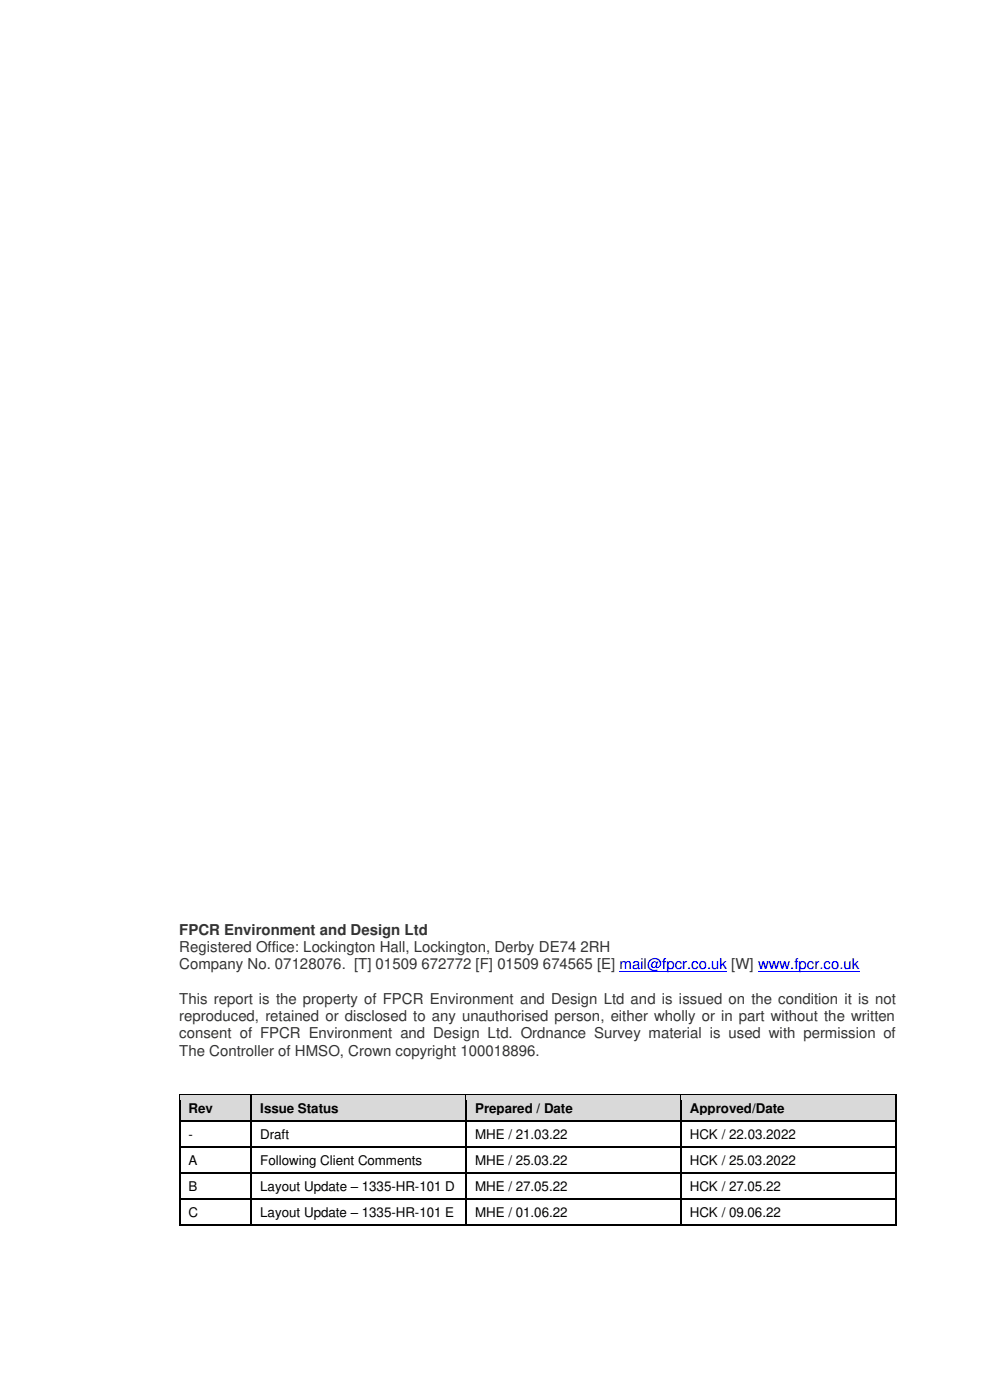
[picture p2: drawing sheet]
<svg xmlns="http://www.w3.org/2000/svg" width="210mm" height="297mm" viewBox="0 0 210 297" stroke-linecap="round" stroke-linejoin="round" font-family="sans-serif">
<defs><g id="words">
<g font-size="3.2" fill="#333">
<text x="38" y="202">Registered Office: Lockington Hall, Lockington, Derby DE74 2RH</text>
<text x="38" y="198.4">FPCR Environment and Design Ltd</text>
<text x="38" y="205.7">Company No. 07128076. [T] 01509 672772 [F] 01509 674565 [E] mail@fpcr.co.uk [W] www.fpcr.co.uk</text>
<text x="38" y="213">This report is the property of FPCR Environment and Design Ltd and is issued on the condition it is not</text>
<text x="38" y="216.6">reproduced, retained or disclosed to any unauthorised person, either wholly or in part without the written</text>
<text x="38" y="220.3">consent of FPCR Environment and Design Ltd. Ordnance Survey material is used with permission of</text>
<text x="38" y="223.9">The Controller of HMSO, Crown copyright 100018896.</text>
</g>
<g font-size="2.8">
<text x="40" y="236">Rev</text>
<text x="55.2" y="236">Issue Status</text>
<text x="100.8" y="236">Prepared / Date</text>
<text x="146.3" y="236">Approved/Date</text>
<text x="40" y="241.6">-</text>
<text x="55.2" y="241.6">Draft</text>
<text x="100.8" y="241.6">MHE / 21.03.22</text>
<text x="146.3" y="241.6">HCK / 22.03.2022</text>
<text x="40" y="247.1">A</text>
<text x="55.2" y="247.1">Following Client Comments</text>
<text x="100.8" y="247.1">MHE / 25.03.22</text>
<text x="146.3" y="247.1">HCK / 25.03.2022</text>
<text x="40" y="252.6">B</text>
<text x="55.2" y="252.6">Layout Update – 1335-HR-101 D</text>
<text x="100.8" y="252.6">MHE / 27.05.22</text>
<text x="146.3" y="252.6">HCK / 27.05.22</text>
<text x="40" y="258.1">C</text>
<text x="55.2" y="258.1">Layout Update – 1335-HR-101 E</text>
<text x="100.8" y="258.1">MHE / 01.06.22</text>
<text x="146.3" y="258.1">HCK / 09.06.22</text>
</g>
</g></defs>
<path d="M131.4 206.1h22.8M160.8 206.1h21.5" fill="none" stroke="#00f" stroke-width=".21"/>
<g fill="#d9d9d9">
<path d="M38.2 232.4h15v5.3h-15z" fill-rule="evenodd"/>
<path d="M40 233.4h11.4v3.2h-11.4z" fill-rule="evenodd"/>
<path d="M53.4 232.4h45.3v5.3h-45.3z" fill-rule="evenodd"/>
<path d="M55.2 233.4h41.8v3.2h-41.8z" fill-rule="evenodd"/>
<path d="M99 232.4h45.3v5.3h-45.3z" fill-rule="evenodd"/>
<path d="M100.8 233.4h41.7v3.2h-41.7z" fill-rule="evenodd"/>
<path d="M144.6 232.4h45.3v5.3h-45.3z" fill-rule="evenodd"/>
<path d="M146.3 233.4h41.8v3.2h-41.8z" fill-rule="evenodd"/>
</g>
<g fill="#000">
<path d="M38 232.1h.3v1.3h-.3z" fill-rule="evenodd"/>
<path d="M38 232.1h.3v.3h-.3z" fill-rule="evenodd"/>
</g>
<path d="M38.3 232.2h14.9" fill="none" stroke="#000" stroke-width=".25"/>
<path d="M38.3 232.4h14.9v1h-14.9z" fill-rule="evenodd" fill="#d9d9d9"/>
<g fill="#000">
<path d="M53.2 232.4h.2v1h-.2z" fill-rule="evenodd"/>
<path d="M53.2 232.1h.2v.3h-.2z" fill-rule="evenodd"/>
</g>
<path d="M53.4 232.2h45.3" fill="none" stroke="#000" stroke-width=".25"/>
<path d="M53.4 232.4h45.3v1h-45.3z" fill-rule="evenodd" fill="#d9d9d9"/>
<g fill="#000">
<path d="M98.7 232.4h.3v1h-.3z" fill-rule="evenodd"/>
<path d="M98.7 232.1h.3v.3h-.3z" fill-rule="evenodd"/>
</g>
<path d="M99 232.2h45.3" fill="none" stroke="#000" stroke-width=".25"/>
<path d="M99 232.4h45.3v1h-45.3z" fill-rule="evenodd" fill="#d9d9d9"/>
<g fill="#000">
<path d="M144.3 232.4h.3v1h-.3z" fill-rule="evenodd"/>
<path d="M144.3 232.1h.3v.3h-.3z" fill-rule="evenodd"/>
</g>
<path d="M144.6 232.2h45.3" fill="none" stroke="#000" stroke-width=".25"/>
<path d="M144.6 232.4h45.3v1h-45.3z" fill-rule="evenodd" fill="#d9d9d9"/>
<g fill="#000">
<path d="M189.9 232.1h.2v1.3h-.2z" fill-rule="evenodd"/>
<path d="M189.9 232.1h.2v.3h-.2z" fill-rule="evenodd"/>
</g>
<path d="M38.1 236.6h15.2v1.1h-15.2z" fill-rule="evenodd" fill="#d9d9d9"/>
<path d="M38.1 233.4v4.3" fill="none" stroke="#000" stroke-width=".25"/>
<path d="M53.3 236.6h45.6v1.1h-45.6z" fill-rule="evenodd" fill="#d9d9d9"/>
<path d="M53.3 233.4v4.3" fill="none" stroke="#000" stroke-width=".25"/>
<path d="M98.9 236.6h45.5v1.1h-45.5z" fill-rule="evenodd" fill="#d9d9d9"/>
<path d="M98.9 233.4v4.3" fill="none" stroke="#000" stroke-width=".25"/>
<path d="M144.4 236.6h45.6v1.1h-45.6z" fill-rule="evenodd" fill="#d9d9d9"/>
<g fill="none" stroke="#000" stroke-width=".25">
<path d="M38.1 238.9v4.3M38.3 237.8h14.9M53.3 238.9v4.3M53.4 237.8h45.3M98.9 238.9v4.3M99 237.8h45.3M144.4 233.4v4.3M144.4 238.9v4.3M144.6 237.8h45.3M190 233.4v4.3M190 238.9v4.3M38.1 244.4v4.3"/>
<path d="M38.1 250v4.2M38.1 255.5v4.3M38.3 243.3h14.9M38.3 248.8h14.9M38.3 254.3h14.9M38.3 259.9h14.9M53.3 244.4v4.3M53.3 250v4.2M53.3 255.5v4.3M53.4 243.3h45.3M53.4 248.8h45.3M53.4 254.3h45.3"/>
<path d="M53.4 259.9h45.3M98.9 244.4v4.3M98.9 250v4.2M98.9 255.5v4.3M99 243.3h45.3M99 248.8h45.3M99 254.3h45.3M99 259.9h45.3M144.4 244.4v4.3M144.4 250v4.2M144.4 255.5v4.3M144.6 243.3h45.3"/>
<path d="M144.6 248.8h45.3M144.6 254.3h45.3M144.6 259.9h45.3M190 244.4v4.3M190 250v4.2M190 255.5v4.3"/>
</g>
<g fill="#000">
<path d="M38 237.7h.3v1.2h-.3z" fill-rule="evenodd"/>
<path d="M53.2 237.7h.2v1.2h-.2z" fill-rule="evenodd"/>
<path d="M98.7 237.7h.3v1.2h-.3z" fill-rule="evenodd"/>
<path d="M144.3 237.7h.3v1.2h-.3z" fill-rule="evenodd"/>
<path d="M189.9 237.7h.2v1.2h-.2z" fill-rule="evenodd"/>
<path d="M38 243.2h.3v1.2h-.3z" fill-rule="evenodd"/>
<path d="M38 248.7h.3v1.3h-.3z" fill-rule="evenodd"/>
<path d="M38 254.2h.3v1.3h-.3z" fill-rule="evenodd"/>
<path d="M53.2 243.2h.2v1.2h-.2z" fill-rule="evenodd"/>
<path d="M53.2 248.7h.2v1.3h-.2z" fill-rule="evenodd"/>
<path d="M53.2 254.2h.2v1.3h-.2z" fill-rule="evenodd"/>
<path d="M98.7 243.2h.3v1.2h-.3z" fill-rule="evenodd"/>
<path d="M98.7 248.7h.3v1.3h-.3z" fill-rule="evenodd"/>
<path d="M98.7 254.2h.3v1.3h-.3z" fill-rule="evenodd"/>
<path d="M144.3 243.2h.3v1.2h-.3z" fill-rule="evenodd"/>
<path d="M144.3 248.7h.3v1.3h-.3z" fill-rule="evenodd"/>
<path d="M144.3 254.2h.3v1.3h-.3z" fill-rule="evenodd"/>
<path d="M189.9 243.2h.2v1.2h-.2z" fill-rule="evenodd"/>
<path d="M189.9 248.7h.2v1.3h-.2z" fill-rule="evenodd"/>
<path d="M189.9 254.2h.2v1.3h-.2z" fill-rule="evenodd"/>
<path d="M38 259.8h.3v.2h-.3z" fill-rule="evenodd"/>
<path d="M38 259.8h.3v.2h-.3z" fill-rule="evenodd"/>
<path d="M53.2 259.8h.2v.2h-.2z" fill-rule="evenodd"/>
<path d="M98.7 259.8h.3v.2h-.3z" fill-rule="evenodd"/>
<path d="M144.3 259.8h.3v.2h-.3z" fill-rule="evenodd"/>
<path d="M189.9 259.8h.2v.2h-.2z" fill-rule="evenodd"/>
<path d="M189.9 259.8h.2v.2h-.2z" fill-rule="evenodd"/>
</g>
<use href="#words"/>
</svg>
